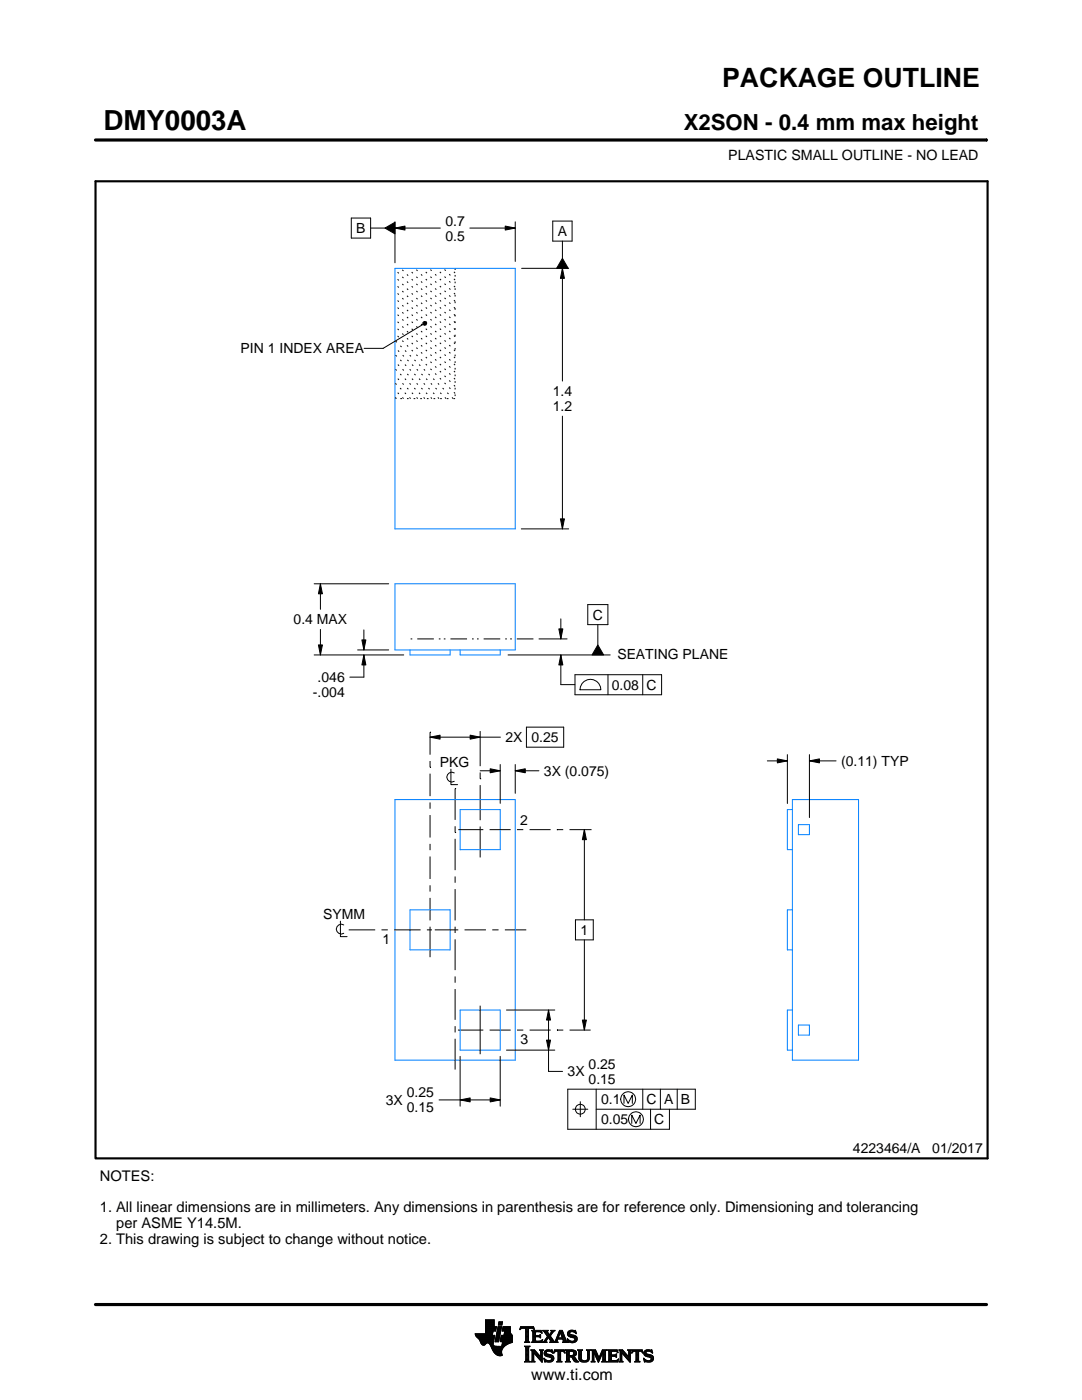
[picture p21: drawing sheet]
<svg xmlns="http://www.w3.org/2000/svg" width="216mm" height="279mm" viewBox="0 0 216 279" stroke-linecap="round" stroke-linejoin="round" font-family="sans-serif">
<defs><g id="words">
<text font-size="5.5" x="20.6" y="26">DMY0003A</text>
<text font-size="5.3" x="144.1" y="17.4">PACKAGE OUTLINE</text>
<text font-size="4.4" x="136.4" y="26">X2SON - 0.4 mm max height</text>
<text font-size="3.2" x="106" y="275.3">www.ti.com</text>
<g font-size="2.9">
<text x="19.9" y="235.6">NOTES:</text>
<text x="19.9" y="241.9">1. All linear dimensions are in millimeters. Any dimensions in parenthesis are for reference only. Dimensioning and tolerancing</text>
<text x="23.2" y="245">per ASME Y14.5M.</text>
<text x="19.9" y="248.2">2. This drawing is subject to change without notice.</text>
</g>
<g font-size="2.8">
<text x="145.3" y="32">PLASTIC SMALL OUTLINE - NO LEAD</text>
<text x="71.1" y="46.5">B</text>
<text x="88.9" y="45">0.7</text>
<text x="111.3" y="47.1">A</text>
<text x="88.9" y="48">0.5</text>
<text x="48" y="70.5">PIN 1 INDEX AREA</text>
<text x="110.3" y="79.1">1.4</text>
<text x="110.3" y="82.1">1.2</text>
<text x="58.6" y="124.6">0.4 MAX</text>
<text x="118.3" y="123.7">C</text>
<text x="123.2" y="131.6">SEATING PLANE</text>
<text x="63.4" y="136.1">.046</text>
<text x="122.1" y="137.7">0.08 C</text>
<text x="62.4" y="139.1">-.004</text>
<text x="100.9" y="148.1">2X 0.25</text>
<text x="87.8" y="153.1">PKG</text>
<text x="108.5" y="154.8">3X (0.075)</text>
<text x="167.8" y="152.9">(0.11) TYP</text>
<text x="103.8" y="164.6">2</text>
<text x="64.5" y="183.4">SYMM</text>
<text x="76.3" y="188.5">1</text>
<text x="115.8" y="186.6">1</text>
<text x="103.9" y="208.3">3</text>
<text x="113.3" y="214.8">3X</text>
<text x="117.4" y="213.3">0.25</text>
<text x="77" y="220.5">3X</text>
<text x="81.2" y="219">0.25</text>
<text x="117.4" y="216.3">0.15</text>
<text x="120" y="220.4">0.1</text>
<text x="129" y="220.4">C A B</text>
<text x="81.2" y="222">0.15</text>
<text x="120" y="224.4">0.05</text>
<text x="130.6" y="224.4">C</text>
<text x="170.2" y="230.2">4223464/A</text>
<text x="186" y="230.2">01/2017</text>
</g>
<text font-size=".3" x="107.1" y="28">SCALE 12.000</text>
</g></defs>
<g fill="none" stroke="#000" stroke-width=".2">
<path d="M19.1 27.9h177.7M196.8 27.7v.5M70.1 43.5h3.9v4h-3.9zM74 45.5h2.8M76.8 45.5l2-1.1v2.3zM78.8 45.5l2-.4v.8zM78.8 44.3v8.1M78.8 45.5h9.1M93.8 45.5h9M100.8 45.1l2 .4-2 .4zM102.8 44.3v7.9M104.1 53.6h9.4"/>
<path d="M110.3 44.1h3.9v4h-3.9zM112.2 53.6l.4 2h-.8zM112.2 48.1v3.5M112.2 53.6v22.5M112.2 51.6l1.2 2h-2.3zM84.4 64.4l.3-.3 .3 .1 .1 .3-.1 .4h-.3l-.3-.2zM84.4 64.7l-7.9 4.8h-3.8M112.2 83.1v22.5M62.7 116.5h14.9M63.9 116.5l.4 2h-.8zM63.9 116.5v5.1M104 105.6h9.5"/>
<path d="M111.8 103.6h.8l-.4 2zM62.7 130.7h17.9M63.5 128.7h.8l-.4 2zM63.9 125.6v5.1M71.4 129.7h6.2M72.2 127.7h.8l-.4 2zM72.6 130.7l.4 2h-.8zM72.6 125.7v4M72.6 130.7v4.4h-2.8M101.4 130.7h20.4M107.5 127.5h5.7M111.5 125.5h.8l-.4 2z"/>
<path d="M111.9 130.7l.4 2h-.8zM111.9 130.7v5.9h2.8M111.9 123.5v4M114.7 134.7h17.3v4h-17.3zM116.1 136.4a2.08 2.08 0 0 1 2.4-.7 2.08 2.08 0 0 1 1.4 2h-4.2l.1-.6zM117.3 120.7h4v4h-4zM119.3 124.7v4M119.3 128.7l1.1 2h-2.3zM121.3 134.7v4M128.2 134.7v4M85.8 147.1l2-.4v.8zM85.8 147.1h14.1"/>
<path d="M85.8 153.1h.1M85.8 146.1h.1M85.8 146.1v4.5M85.8 151.9v1.2M85.8 154.4v4.5M90 153.5v3.1h1.3M90.6 154.3a.98 .98 0 0 0-1.5 .8 .98 .98 0 0 0 1.5 .8M90.8 157.4h.1M90.8 157.4v6.2M93.8 146.7l2 .4-2 .4zM95.8 153.8h4M95.8 155.4h.1"/>
<path d="M95.8 145.9v7M95.8 154.2v1.2M95.8 156.7v7M97.8 153.4l2 .4-2 .4zM99.8 152.6v7.7M102.8 153.8l2-.4v.8zM102.8 152.6v5.7M102.8 153.8h4.7M105 145.1h7.5v4h-7.5zM153.1 151.9h4M155.1 151.5l2 .4-2 .4zM157.1 150.6v9.8"/>
<path d="M161.5 151.9l2-.4v.8zM161.5 150.6v12.6M161.5 151.9h5.3M85.8 160.1v1.3M85.8 162.7v4.5M85.8 168.4v1.3M85.8 170.9v4.5M85.8 176.7v1.2M85.8 179.2v4.5M90.8 166.1h.1M90.8 164.9v1.2M90.8 167.4v6.3"/>
<path d="M90.8 174.9v1.3M90.8 177.4v6.3M91.5 165.6h4.9M95.8 164.9v6.2M97.7 165.6h4.2M103.2 165.6h1.2M105.7 165.6h4.2M111.1 165.6h.1M111.1 165.6h1.3M113.6 165.6h4.2M116.6 165.6l.4 2h-.8zM116.6 165.6v18"/>
<path d="M117.8 165.6h.1M67.9 183.8v3.1h1.4M68.6 184.6a.98 .98 0 0 0-1.5 .8 .98 .98 0 0 0 1.5 .9M69.6 185.6h5.3M76.1 185.6h1.3M78.6 185.6h5.3M85.2 185.6h1M85.8 184.9v6.1M86.8 185.6h4.6M90.8 184.9v1.3M90.8 187.5v6.1M90.8 194.9v1.2"/>
<path d="M90.8 197.4v6.1M92.7 185.6h4.3M98.2 185.6h1.3M100.7 185.6h4.3M114.8 183.6h3.6v4h-3.6zM116.6 187.6v18M87.6 219.5h12.2M90.8 204.8v1.2M90.8 207.3v6.2M91.4 205.6h5M91.8 219.5l2-.4v.8zM91.8 210.8v10"/>
<path d="M95.8 200.7v9.7M97.7 205.6h4.2M97.8 219.1l2 .4-2 .4zM99.8 210.8v10M101.1 209.6h9.6M101.1 201.6h9.6M103.2 205.6h1.2M105.7 205.6h4.2M109.1 207.6h.8l-.4 2zM109.5 201.6l.4 2h-.8zM109.5 201.6v12.2h2.8M111.1 205.6h.1"/>
<path d="M111.1 205.6h1.3M113.7 205.6h4.2M115.8 219.9v3M116.2 203.6h.8l-.4 2zM119 217.4v8M128.3 217.4v4M131.8 217.4v4M135.1 217.4v4M114.3 221.4h3M119 221.4h19.7v-4h-25.4v8h20.3v-4M124.5 220.2v-1.7l.8 1.7 .9-1.7v1.7M126.1 224.2v-1.7l.8 1.7 .8-1.7v1.7"/>
<path d="M129.8 221.4v4M94.8 266.2h3.5M94.8 266.3h3.5M94.9 266.4h3.3M94.9 266.5h3.8l-.2 1.2M94.9 266.5h3.8M95 266.6h3.7M95 266.7h3.7M95.1 266.8h3.6M95.2 266.9h3.4M95.3 267h3.3M95.4 267.1h3.2"/>
<path d="M95.5 267.2h3.1M95.6 267.3h3M95.7 267.4h2.8M95.7 267.5h2.8M95.8 267.6h2.7M95.8 267.7h2.7M95.9 267.8h2.6M95.9 267.9h2.5M95.9 268h2.5M96 268h1.1M96 268.1h1M96.1 268.2h.8"/>
<path d="M96.1 268.3h.7M96.2 268.4h.6M96.3 268.4h.4M96.9 266.1h1.4M96.9 266h1.4M96.9 265.9h1.4M96.9 265.8h1.5M96.9 265.7h1.5M96.9 264.7l2.2 .1-.2 .9h-.5l-.2 .8M96.9 265.6h2M96.9 265.5h2M96.9 265.4h2"/>
<path d="M96.9 265.3h2.1M96.9 265.2h2.1M96.9 265.1h2.1M96.9 265h2.1M96.9 264.9h2.1M96.9 264.8h2.2M96.9 264.6h1.7M96.9 264.5h1.7M96.9 264.4h1.7M96.9 264.3h1.7M96.9 264.2h1.7M96.9 264.1h1.7"/>
<path d="M96.9 264h1.7M96.9 263.9h1.7M96.9 263.8h1.7M96.9 263.7h1.7M96.9 263.6h1.7M96.9 263.5h1.7M96.9 263.4h1.7M97.5 268h.9M97.6 268.1h.8M97.7 268.2h.7M97.7 268.3h.7M97.8 268.4h.6"/>
<path d="M97.9 268.5h.6M97.9 268.6h.7M98 268.7h1.1M98 268.8h2.6M98 268.8h2.5M98.1 268.9h2.3M98.1 269h2.3M98.1 269.1h2.2M98.2 269.2h2.1M98.2 269.2h2M98.2 269.3h2M98.3 269.4h1.9"/>
<path d="M98.3 269.5h1.8M98.4 269.6h1.7M98.4 268v.4l.3 .2 2 .1M98.5 269.7h1.6M98.5 267.7l-.1 .3M98.5 269.8h1.6M98.6 269.9h1.5M98.6 264.8v-1.4h-1.7v2.8h-2.1l.1 .3 .8 .9 .6 1h.4l.5-.4 .4 .1 1 1.8 .8 .6h.8l-.1-1.1 .8-.9M98.6 270h1.5M98.7 270h1.4M98.8 270.1h1.3M98.8 267.7h.7"/>
<path d="M98.8 267.6h.7M98.8 267.5h.7M98.9 270.2h1.2M98.9 267.4h.7M98.9 267.3h.7M98.9 267.2h.7M98.9 267.1h.7M98.9 267h.7M98.9 270.3h1.3M99 266.9h.6M99 266.9h.7M99 266.8h.7"/>
<path d="M99 266.7h.7M99 266.6h.7M99 266.5h.7M99.1 270.4h1.1M99.1 266.4h.7M99.1 266.3h.7M99.1 266.2h.7M99.1 266.1h.7M99.1 266h.7M99.2 265.9h.7M99.2 265.8h.7M99.2 270.4h1"/>
<path d="M99.2 265.7h.7M99.2 265.6h.7M99.2 265.5h.7M99.3 265.4h.6M99.3 265.4h.7M99.3 265.3h.7M99.3 265.2h.7M99.3 265.1h.7M99.3 265h.7M99.4 270.5h.8M99.4 264.9h.7M99.4 264.8h.7"/>
<path d="M99.4 264.8h.7l-.6 3h-.7zM99.4 264.5l.2-.7h.7l-.2 .7h-.7M99.5 264.4h.6M99.5 264.3h.7M99.5 264.2h.7M99.5 264.1h.7M99.5 264h.7M99.5 263.9h.7M99.6 263.8h.7M99.8 270.6h.1M99.8 267.7h2.4M99.8 267.6h2.4"/>
<path d="M99.8 267.5h2.4M99.9 267.4h2.3M99.9 267.3h2.3M99.9 267.2h2.3M99.9 267.1h2.3M99.9 267h2.3M99.9 266.9h2.3M100 266.9h2.2M100 266.8h2.2M100 266.7h2.2M100 266.6h2.2M100 266.5h2.2"/>
<path d="M100.1 268.6h.7M100.2 268.5h.7M100.2 268.4h.8M100.2 268.4h.9M100.2 268.3h1M100.2 268.2h1.2M100.2 265.6h1.6M100.2 268.1h1.4M100.2 265.5h1.6M100.2 268h1.6M100.3 265.4h1.5M100.3 268h1.7"/>
<path d="M100.3 267.9h1.9M100.3 265.3h1.5M100.3 267.8h1.9M100.3 265.2h1.5M100.3 265.1h1.5M100.3 265h1.5M100.4 264.9h1.4M100.4 264.8h1.4M100.6 266.5l.1-.8h-.5l.2-.9h1.4l.1 1.1 .3 .6v1.4l-1.3 .6M100.6 266.4h1.5M100.6 266.3h1.4M100.6 266.2h1.4"/>
<path d="M100.6 266.1h1.3M100.7 266h1.2M100.7 265.9h1.2M100.7 265.8h1.1M100.7 265.7h1.1M102.2 266.5h-2.2l-.2 1.1 .1 .2h.4l-.2 .9M103.7 265.3h.1M103.8 265.2h.2M103.8 265h2.8M103.8 264.9h2.7M103.9 264.8h2.6M104.7 267.8h1"/>
<path d="M104.7 271.8h1.1M104.7 268.7h1M104.8 267.7h.7M104.8 271.7h.8M104.9 265.2h.6M104.9 268.9h.6M104.9 267.6h.6M104.9 267.5l-.2 .3M104.9 267.5h.6M104.9 267.4h.6M104.9 267.3h.6M104.9 267.2h.6"/>
<path d="M104.9 267.1h.6M104.9 267h.6M104.9 266.8h.6M104.9 266.7h.6M104.9 266.6h.6M104.9 266.5h.6M104.9 266.4h.6M104.9 266.3h.6M104.9 266.2h.6M104.9 266.1h.6M104.9 265.9h.6M104.9 265.8h.6"/>
<path d="M104.9 265.7h.6M104.9 265.6h.6M104.9 265.5h.6M104.9 265.4h.6M104.9 265.3h.6M104.9 271.5h.6M104.9 269h.6M104.9 271.4h.6M104.9 271.4v-2.4l-.2-.4h1.1l-.3 .4v2.4M104.9 271.4l-.2 .4h1.1l-.3-.4M104.9 271.3h.6M104.9 271.2h.6"/>
<path d="M104.9 271.1h.6M104.9 271h.6M104.9 270.9h.6M104.9 270.8h.6M104.9 270.6h.6M104.9 270.5h.6M104.9 270.4h.6M104.9 270.3h.6M104.9 270.2h.6M104.9 270.1h.6M104.9 270h.6M104.9 269.9h.6"/>
<path d="M104.9 269.8h.6M104.9 269.6h.6M104.9 269.5h.6M104.9 269.4h.6M104.9 269.3h.6M104.9 269.2h.6M104.9 269.1h.6M105.5 267.5l.2 .3M105.5 267.5v-2.3l.7-.1 .4 .3-.1-.6h-2.6l-.1 .6 .4-.3 .7 .1v2.3M105.7 267.8h-1M105.9 271.8h.8M105.9 269.4h.8"/>
<path d="M106.1 269.5h.7M106.1 267.8h2M106.1 271.7h.5M106.2 269.6h.7M106.2 271.5h.3M106.2 265.6h1.8M106.2 269.8h.8M106.2 271.4h.3M106.2 271.4l-.3 .4h.8l-.2-.4M106.2 271.3h.3M106.2 271.2h.3M106.2 271.1h.3"/>
<path d="M106.2 271h.3M106.2 270.9h.3M106.2 270.8h.3M106.2 270.6h.3M106.2 270.5h.3M106.2 270.4h.3M106.2 270.3h.3M106.2 270.2h.3M106.2 270.1h.3M106.2 270h1M106.2 269.9h.9M106.2 269.8v1.6"/>
<path d="M106.2 269.8l-.3-.4h.8l1.2 1.4M106.3 267.7h1.8M106.3 265.7h1.8M106.3 267.6h.6M106.3 265.8h.6M106.3 267.5l-.2 .3M106.3 267.5h.5M106.3 267.4h.5M106.3 267.3h.5M106.3 267.2h.5M106.3 267.1h.5M106.3 267h.5"/>
<path d="M106.3 266.8h.5M106.3 266.7h1.6M106.3 266.6h1.6M106.3 266.5h.5M106.3 266.4h.5M106.3 266.3h.5M106.3 266.2h.5M106.3 266.1h.5M106.3 265.9h.5M106.4 265.2h.2M106.5 270h.1M106.5 270v1.4"/>
<path d="M106.5 265.3h.1M106.6 270.1h.7M106.7 270.2h.7M106.8 270.3h.7M106.8 265.9l.2-.1h.6l.6 .2-.2-.5h-1.9l.2 .3v1.7M106.8 265.9v.6h.8l.3-.2v.7M106.9 270.4h.7M107 270.5h.7M107.1 270.6h.7M107.2 270.8h1M107.3 270.9h.9M107.4 271h.8"/>
<path d="M107.5 271.1h.7M107.6 271.2h.6M107.6 266.5h.3M107.7 271.3h.5M107.7 269.4h.7M107.7 266.8h.2M107.7 267.6h.5M107.8 266.4h.1M107.8 271.4h.4M107.8 267h.1M107.8 265.8h.3M107.8 269.5h.5"/>
<path d="M107.9 271.5h.3M107.9 269.6h.3M107.9 267l-.3-.2h-.8l.1 .8h.9l.5-.2M107.9 269.8h.3M107.9 270.6h.3M107.9 270.5h.3M107.9 270.4h.3M107.9 270.3h.3M107.9 270.2h.3M107.9 270.1h.3M107.9 270h.3M107.9 269.9h.3"/>
<path d="M107.9 269.8v1M107.9 269.8l-.2-.4h.7l-.2 .4M108 271.7h.2M108 265.9h.1M108 267.5h.2M108.1 271.8h.1M108.1 266.1h.1M108.2 267.4h.1M108.2 269.8v2.1l-1.7-1.9M108.2 267.8h.9M108.3 267.4l-.2 .5-2-.1M108.3 265.6h1"/>
<path d="M108.5 267.7h.5M108.5 271.1l.8 .4h.5l.2-.2-.1-.3-1-.4-.3-.3 .1-.7 .8-.2 .5 .1 .2-.1 .1 .6-.9-.3-.3 .1-.1 .3 1.3 .4 .2 .6M108.5 271.1h.1M108.5 265.7h.7M108.5 271.2h.2M108.6 271.3h.2M108.6 270.1h.4M108.6 270h.4M108.6 270.2h.6M108.6 267.6h.4M108.6 271.4h.4M108.6 269.9h.4"/>
<path d="M108.6 270.3h1M108.6 265.8h.7M108.6 271.5h.8M108.6 269.8h.5M108.7 271.7h1.5M108.7 270.4h1.3M108.7 267.5h.3M108.7 271.8h.1M108.7 265.9h.6M108.7 269.6h1.5M108.8 267.4h.3M108.8 270.5h1.5"/>
<path d="M108.8 266.1h.6M108.8 269.5h1.4M108.8 267.3h.4M108.9 266.2h.6M108.9 267.2h.4M108.9 266.3h.6M108.9 270.6h1.5M109 267.1h.3M109 266.4h1M109.1 271.8h.9M109.1 269.4h.7M109.1 267h.9"/>
<path d="M109.1 266.5h.8M109.1 267.8h-.9M109.2 266.8h.8M109.2 266.6h.6M109.2 266.7h.7M109.2 266.7l-.6 .9-.4 .2M109.3 270.8h1.1M109.5 267.1h.6M109.6 267.2h.6M109.7 271.5h.7M109.7 267.3h.6M109.7 267.8l.2-.1-.5-.8-.4 .8 .1 .1"/>
<path d="M109.7 267.8h1.6M109.7 266.3h.4M109.7 267.4h.6M109.8 270.9h.7M109.8 266.2h.3M109.8 266.6l.9 1.2 1-2.3h.5l.8 2.1 .3 .2M109.8 267.5h.6M109.9 266.1h.3M109.9 269.8h.4M109.9 267.6h.6M109.9 267.7h.7M109.9 271.4h.5"/>
<path d="M109.9 265.9h.4M110 271h.5M110 265.6h.7M110 265.9l-.4 .5-.4-.6 .2-.3h-1.1l.9 1.2M110 265.9l.1-.2-.2-.2h.8l-.9 1.1M110 271.3h.5M110 265.8h.4M110 271.1h.5M110 271.2h.5M110.1 269.4h.1M110.1 265.7h.4M110.1 269.9h.2"/>
<path d="M110.2 270h.1M110.5 270h.1M110.5 269.9h.2M110.5 271.1l-.3 .6-.7 .2-.6-.2-.2 .1-.2-.7M110.5 269.8h.3M110.6 269.6h2.1M110.6 269.5h2M110.6 269.4h2M110.7 267.7h.5M110.8 267.6h.4M110.9 267.5h.3M110.9 267.4h.3"/>
<path d="M111 267.3h.3M111 267.2h1.8M111 267.1h1.8M111.1 267h.3M111.1 271.8h1M111.1 266.8h.4M111.2 266.7h.3M111.2 267.5l.1-.2h1l.1 .2M111.2 267.5v.3h.1M111.2 266.6h.3M111.3 266.5h.3M111.3 271.7h.6"/>
<path d="M111.3 266.4h.3M111.3 271.5h.6M111.3 267.8h-1.6M111.3 269.8h.6M111.4 266.3h.3M111.4 271.4h.5M111.4 271.4l-.1-1.7h-.4l-.4 .4 .2-.7h1.9l.1 .7-.4-.4h-.4v1.7M111.4 270.5h.5M111.4 270.4h.5M111.4 270.3h.5M111.4 270.2h.5M111.4 270.1h.5"/>
<path d="M111.4 270h.5M111.4 269.9h.5M111.4 271.4l-.3 .4h1l-.2-.4M111.4 271.3h.5M111.4 271.2h.5M111.4 271.1h.5M111.4 271h.5M111.4 270.9h.5M111.4 270.8h.5M111.4 270.6h.5M111.4 266.2h.3M111.4 266.1h.4"/>
<path d="M111.5 265.9h.9M111.5 265.8h.8M111.6 265.7h.7M111.6 265.6h.6M111.8 265.9l.4 1.1h-.8zM111.9 266.1h.5M111.9 266.2h.5M111.9 266.3h.6M112 266.4h.5M112 266.5h.6M112.1 266.6h.5M112.1 266.7h.6"/>
<path d="M112.1 266.8h.6M112.2 267h.5M112.2 267.8h1.1M112.3 267.3h.6M112.3 267.4h.6M112.4 267.5h.6M112.4 267.5v.3h-.2M112.4 269.8h.3M112.4 267.6h.6M112.4 267.7h.7M112.6 269.9h.1M112.6 270h.2"/>
<path d="M112.8 271.8h1M112.8 269.4h1.6M113 269.5h1.7M113 271.7h.7M113 269.6h1.9M113 271.5h.6M113 269.8h.6M113 271.4h.6M113 271.4l-.2 .4h1l-.2-.4M113 271.3h.6M113 271.2h.6M113 271.1h.6"/>
<path d="M113 271h.6M113 270.9h.6M113 270.8h1.5M113 270.6h1.6M113 270.5h1.8M113 270.4h.6M113 270.3h.6M113 270.2h.6M113 270.1h.6M113 270h.6M113 269.9h.6M113 269.8v1.6"/>
<path d="M113 269.8l-.2-.4h1.5l.5 .2 .2 .3v.4l-.2 .3-.4 .1M113.2 267.3h.2M113.2 267.4h.3M113.2 266.2h.5M113.2 266.3h.6M113.2 266.1h.5M113.3 267.5h.3M113.3 267.8h-1.1M113.3 266.4h.9M113.3 265.9h.4M113.3 267.6h.6M113.3 266.5h1.3"/>
<path d="M113.3 267.7h1.6M113.3 265.8h.5M113.3 267.8h.2M113.4 266.6h1.5M113.4 265.7h1.5M113.4 265.7l.5-.2 .7 .1 .2-.1 .1 .7-.7-.4h-.4l-.1 .3 .1 .2 .9 .2 .4 .3 .1 .5-.3 .5-.6 .2-.7-.2-.2 .1-.2-.7 .9 .5 .4-.1 .2-.3-.1-.3-1.2-.4-.2-.5zM113.5 266.7h1.5M113.5 265.6h1.4M113.6 271.4v-.6h.4l.7 .9 .8 .1M113.6 269.9l.1-.2 .7 .2v.4l-.4 .2M113.6 269.9v.6M113.7 267.8h1.1"/>
<path d="M113.8 266.8h1.3M113.8 265.5h.6M114 268h.4M114.1 270.9h.6M114.2 271h.6M114.2 271.1h.7M114.3 271.2h.6M114.3 267h.8M114.3 269.8h.7M114.3 270.4h.6M114.4 271.3h.6M114.4 270.7l1.1 1.1"/>
<path d="M114.4 270.7h.1M114.4 271.4h.7M114.4 269.9h.6M114.4 270.3h.6M114.5 267.6h.5M114.5 270.2h.5M114.5 270h.5M114.5 265.8h.4M114.5 270.1h.5M114.5 271.5h.7M114.6 271.7h.7M114.6 267.1h.6"/>
<path d="M114.6 267.5h.5M114.7 267.2h.5M114.7 267.4h.5M114.7 265.9h.3M114.7 267.3h.5M114.7 271.8h.8M114.8 266.1h.2M114.9 266.2h.1M115.3 269.4h.9M115.4 269.5h.7M115.5 269.6h.5M115.5 269.8h.5"/>
<path d="M115.5 269.8v1.4l.4 .5 .6 .2 .6-.1 .4-.3 .1-.5M115.5 271h.5M115.5 270.9h.5M115.5 270.8h.5M115.5 270.6h.5M115.5 270.5h.5M115.5 270.4h.5M115.5 270.3h.5M115.5 270.2h.5M115.5 270.1h.5M115.5 270h.5M115.5 269.9h.5"/>
<path d="M115.5 269.8l-.2-.4h.9l-.2 .4M115.5 271.1h.5M115.5 271.2h.5M115.5 271.3h.6M115.6 271.4h.6M115.7 271.5h.8M115.8 271.7h1.5M116 271l.2 .4 .4 .2 .5-.2 .2-.4M116 269.8v1.2M116 271.8h1.1M116.8 271.5h.6M117 269.4h.8"/>
<path d="M117.1 271.4h.4M117.2 269.5h.5M117.2 271.3h.4M117.2 269.6h.4M117.2 271.2h.4M117.2 271.1h.4M117.3 269.8h.3M117.3 271h.3M117.3 270.9h.3M117.3 270.8h.3M117.3 270.6h.3M117.3 270.5h.3"/>
<path d="M117.3 270.4h.3M117.3 270.3h.3M117.3 270.2h.3M117.3 270.1h.3M117.3 270h.3M117.3 269.9h.3M117.6 269.8l.2-.4h-.8l.2 .3 .1 1.3M117.6 269.8v1.2M118 271.8h.7M118 269.4h.8M118.1 269.5h.8M118.1 271.7h.5"/>
<path d="M118.2 269.6h.7M118.2 271.5h.3M118.2 269.8h.8M118.2 271.4h.3M118.2 269.8l-.2-.4h.8l.7 1.6 .7-1.6h.9l-.3 .4M118.2 271.4l-.2 .4h.7l-.2-.4M118.2 271.3h.3M118.2 271.2h.3M118.2 271.1h.3M118.2 271h.3M118.2 270.9h.3M118.2 270.8h.3"/>
<path d="M118.2 270.6h.3M118.2 270.5h.3M118.2 270.4h.3M118.2 270.3h.3M118.2 270.2h.3M118.2 270.1h.3M118.2 270h.9M118.2 269.9h.8M118.2 269.8v1.6M118.6 270.1h.5M118.6 270.2h.6M118.7 270.3h.5"/>
<path d="M118.7 270.4h.6M118.8 270.5h.5M118.8 270.6h.6M118.9 270.8h.5M118.9 270.9h.6M119 271h.8M119 271.1h.8M119.1 271.2h.6M119.1 271.3h.6M119.2 271.4h.4M119.2 271.5h.4M119.3 271.7h.2"/>
<path d="M119.3 271.8h.2M119.6 270.9h.3M119.6 270.8h.3M119.7 270.6h.3M119.7 270.5h.3M119.8 270.4h.3M119.8 270.3h.3M119.9 270.2h.3M119.9 270.1h.3M120 270h.8M120 269.9h.8M120 269.8h.8"/>
<path d="M120.1 271.8h1M120.1 269.6h.7M120.1 269.5h.8M120.2 269.4h.9M120.2 271.7h.7M120.3 271.5h.5M120.3 271.4h.5M120.3 271.4l-.2 .4h1l-.3-.4M120.3 271.4v-1.5l-.9 2-.9-2v1.5M120.3 271.3h.5M120.3 271.2h.5M120.3 271.1h.5"/>
<path d="M120.3 271h.5M120.3 270.9h.5M120.3 270.8h.5M120.3 270.6h.5M120.3 270.5h.5M120.3 270.4h.5M120.3 270.3h.5M120.3 270.2h.5M120.3 270.1h.5M120.8 269.8v1.6M121.2 271.8h2M121.2 269.4h1.9"/>
<path d="M121.4 269.5h1.8M121.4 271.7h1.9M121.5 269.6h1.7M121.5 271.5h1.8M121.5 269.8h.5M121.5 271.4h.5M121.5 269.8l-.3-.4h1.9l.2 .6M121.5 269.9h.5M121.5 269.8v1.6M121.5 271.3h.5M121.5 271.2h.5M121.5 271.1h.5"/>
<path d="M121.5 271h.5M121.5 270.9h.5M121.5 270.8h.5M121.5 270.6h1.5M121.5 270.5h1.5M121.5 270.4h1.5M121.5 270.3h.5M121.5 270.2h.5M121.5 270.1h.5M121.5 270h.5M122.6 270.4l.4-.2v.7l-.2-.2h-.8v.8h.2M122.9 270.8h.1"/>
<path d="M122.9 270.3h.1M123 269.8h.3M123.1 271.4h.3M123.2 269.9h.1M123.3 270h.1M123.3 270l-.4-.3h-.8l-.1 .7M123.3 271.3h.1M123.4 271.2h.1M123.4 271.2l-.2 .6h-2l.3-.4M123.4 271.2l-.3 .3h-.4M123.5 271.8h.8M123.5 269.4h.7"/>
<path d="M123.6 269.5h.7M123.7 271.7h.5M123.7 269.6h.7M123.7 271.5h.4M123.7 269.8h.8M123.7 271.4h.4M123.7 271.4l-.2 .4h.8l-.2-.4M123.7 271.3h.4M123.7 271.2h.4M123.7 271.1h.4M123.7 271h.4M123.7 270.9h.4"/>
<path d="M123.7 270.8h.4M123.7 270.6h.4M123.7 270.5h.4M123.7 270.4h.4M123.7 270.3h.4M123.7 270.2h.4M123.7 270.1h.4M123.7 270h1M123.7 269.9h.9M123.7 269.8v1.6M123.7 269.8l-.2-.4h.7l1.2 1.4 .1-1M124.1 270v1.4"/>
<path d="M124.1 270h.1M124.2 270.1h.6M124.2 270.2h.7M124.3 270.3h.7M124.4 270.4h.7M124.5 270.5h.7M124.6 270.6h.7M124.7 270.8h1.1M124.8 270.9h1M124.9 271h.9M125 271.1h.8M125.1 271.2h.7"/>
<path d="M125.2 271.3h.6M125.2 269.4h.8M125.3 271.4h.5M125.4 269.5h.5M125.4 271.5h.4M125.4 269.6h.4M125.5 269.8h.3M125.5 269.8l-.3-.4h.8l-.2 .4M125.5 270.4h.3M125.5 270.3h.3M125.5 270.2h.3M125.5 270.1h.3"/>
<path d="M125.5 270h.3M125.5 269.9h.3M125.5 270.6h.3M125.5 270.5h.3M125.5 271.7h.3M125.6 271.8h.2M125.8 269.8v2.1l-1.7-1.9M126 270h.1M126.1 269.9h.1M126.1 269.8h.3M126.1 269.6h2.1M126.2 269.5h2"/>
<path d="M126.2 269.4h2M126.6 271.8h1.1M126.9 271.7h.6M126.9 271.5h.5M126.9 269.8h.5M126.9 271.4h.5M126.9 271.4v-1.7h-.5l-.3 .4 .1-.7h1.9l.2 .7-.4-.4h-.5v1.7M126.9 270.5h.5M126.9 270.4h.5M126.9 270.3h.5M126.9 270.2h.5M126.9 270.1h.5"/>
<path d="M126.9 270h.5M126.9 269.9h.5M126.9 271.4l-.3 .4h1.1l-.3-.4M126.9 271.3h.5M126.9 271.2h.5M126.9 271.1h.5M126.9 271h.5M126.9 270.9h.5M126.9 270.8h.5M126.9 270.6h.5M128 269.8h.3M128.1 269.9h.2"/>
<path d="M128.2 270h.1M128.4 271.1h.1M128.4 271.2h.2M128.5 271.3h.2M128.5 270.1h.4M128.5 270h.4M128.5 270.2h.6M128.5 271.4h.4M128.5 269.9h.4M128.5 270.3h1M128.5 271.5h.8M128.5 269.8h.5"/>
<path d="M128.6 271.7h1.5M128.6 270.4h1.3M128.6 271.8h.1M128.6 269.6h1.5M128.7 270.5h1.5M128.7 269.5h1.4M128.8 270.6h1.5M128.9 271.8h1M129 269.4h.7M129.1 270.8l-.6-.4 .1-.7 .5-.3 .8 .1 .2-.1 .1 .7-.8-.4-.4 .1-.1 .2 1.3 .5 .2 .6M129.1 270.8l.8 .2v.4l-.7 .1-.8-.4M129.2 270.8h1.1"/>
<path d="M129.6 271.5h.7M129.6 270.9h.8M129.8 269.8h.4M129.8 271.4h.5M129.9 271h.5M129.9 271.3h.5M129.9 271.1h.5M129.9 271.2h.5M129.9 269.4h.2M130 269.9h.2M130.1 270h.1M130.4 271.1l-.3 .6-.7 .2-.6-.2-.2 .1-.2-.7"/>
<circle cx="125.3" cy="219.4" r="1.49"/>
<circle cx="115.8" cy="221.4" r=".99"/>
<circle cx="126.9" cy="223.4" r="1.49"/>
</g>
<g fill="#000">
<path d="M76.8 45.5l2-1.1v2.3zM78.8 45.5l2-.4v.8zM100.8 45.1l2 .4-2 .4zM112.2 53.6l.4 2h-.8zM112.2 51.6l1.2 2h-2.3zM84.4 64.4l.3-.3 .3 .1 .1 .3-.1 .4h-.3l-.3-.2zM63.9 116.5l.4 2h-.8zM111.8 103.6h.8l-.4 2zM63.5 128.7h.8l-.4 2zM72.2 127.7h.8l-.4 2zM72.6 130.7l.4 2h-.8zM111.5 125.5h.8l-.4 2z"/>
<path d="M111.9 130.7l.4 2h-.8zM119.3 128.7l1.1 2h-2.3zM85.8 147.1l2-.4v.8zM93.8 146.7l2 .4-2 .4zM97.8 153.4l2 .4-2 .4zM102.8 153.8l2-.4v.8zM155.1 151.5l2 .4-2 .4zM161.5 151.9l2-.4v.8zM116.6 165.6l.4 2h-.8zM91.8 219.5l2-.4v.8zM97.8 219.1l2 .4-2 .4zM109.5 201.6l.4 2h-.8z"/>
<path d="M109.1 207.6h.8l-.4 2zM116.2 203.6h.8l-.4 2z"/>
</g>
<path d="M19.1 36.2h178v195h-178z" fill="none" stroke="#000" stroke-width=".43"/>
<path d="M19 27.9h177.8M19 260.3h177.8" fill="none" stroke="#000" stroke-width=".63"/>
<g fill="none" stroke="#0080ff" stroke-width=".2">
<path d="M78.8 53.6h24v52h-24zM78.8 116.5h24v13.2h-24zM81.8 129.7v1h8v-1M91.8 129.7v1h8v-1M78.8 159.6h24v52h-24zM158.1 159.6h13.2v52h-13.2zM91.8 161.6h8v8h-8zM158.1 161.6h-1v8h1M159.3 164.6h2.2v2h-2.2zM81.8 181.6h8v8h-8zM158.1 181.6h-1v8h1M91.8 201.6h8v8h-8z"/>
<path d="M158.1 201.6h-1v8h1M159.3 204.6h2.2v2h-2.2z"/>
</g>
<g fill="none" stroke="#000" stroke-width=".2" stroke-dasharray=".3 1" stroke-linecap="butt">
<path d="M90.8 53.6v26M90.8 58.7l-5.2-5.1M90.8 57.3l-3.7-3.7M90.8 55.9l-2.3-2.3M90.8 54.5l-.9-.9M79.1 79.6l-.3-.4M80.5 79.6l-1.7-1.8M81.9 79.6l-3.1-3.2M83.4 79.6l-4.6-4.6M84.8 79.6l-6-6M86.2 79.6l-7.4-7.4M87.6 79.6l-8.8-8.8"/>
<path d="M89 79.6l-10.2-10.3M90.4 79.6l-11.6-11.7M90.8 79.6h-12M90.8 78.5l-12-12M90.8 77.1l-12-12M90.8 75.7l-12-12M90.8 74.3l-12-12M90.8 72.9l-12-12M90.8 71.4l-12-12M90.8 70l-12-12M90.8 68.6l-12-12M90.8 67.2l-12-12"/>
<path d="M90.8 65.8l-12-12M90.8 64.4l-10.8-10.8M90.8 63l-9.4-9.4M90.8 61.5l-8-7.9M90.8 60.1l-6.6-6.5"/>
</g>
<path d="M106.4 127.5h-24.9" fill="none" stroke="#000" stroke-width=".2" stroke-dasharray="3.3 1 .3 .7 .3 1" stroke-linecap="butt"/>
<use href="#words"/>
</svg>
